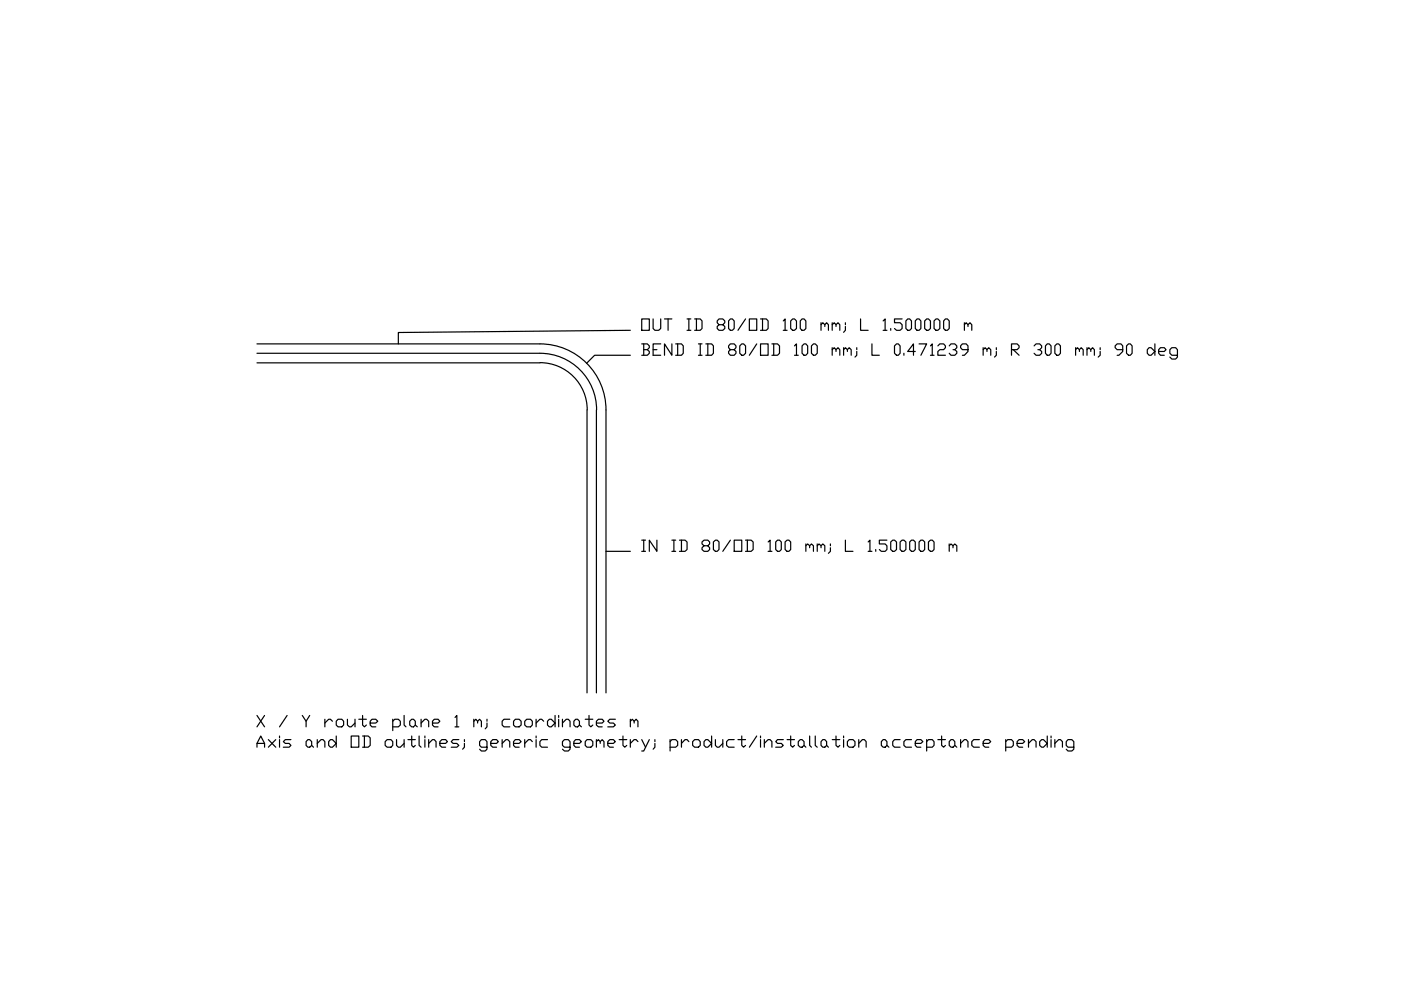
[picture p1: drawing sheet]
<svg xmlns="http://www.w3.org/2000/svg" width="297mm" height="210mm" viewBox="0 0 297 210" stroke-linecap="round" stroke-linejoin="round" font-family="sans-serif">
<!-- layer: BSA_PIPE_AXIS -->
<path d="M54.5 74.9h60a12 12 0 0 1 12 12l-.1 60" fill="none" stroke="#000" stroke-width=".25"/>
<!-- layer: BSA_PIPE_OUTLINE -->
<path d="M54.5 76.9h60a10 10 0 0 1 10 10M54.5 72.9h60a14 14 0 0 1 14 14v60M124.5 86.9v60" fill="none" stroke="#000" stroke-width=".25"/>
<!-- layer: BSA_LEADER -->
<path d="M133.6 75.3h-7.5l-1.7 1.7M133.6 70l-49.1 .5v2.4M128.5 116.9h5.1" fill="none" stroke="#000" stroke-width=".25"/>
<!-- layer: BSA_LABEL -->
<g fill="none" stroke="#000" stroke-width=".25">
<path d="M136.1 72.9h1.1l.5 .4v.4l-.5 .4M136.1 67.6h1.6v2.4h-1.6zM136.5 74.1h.7l.5 .4v.4l-.5 .4h-1.1M136.5 72.9v2.4M138.5 67.6v2.1l.4 .3h.8l.4-.3v-2.1M138.5 74.1h.8M140.1 72.9h-1.6v2.4h1.6M140.9 67.6h1.6M141.6 67.6v2.4M142.5 72.9v2.4l-1.6-2.4v2.4M143.3 72.9h1.2l.4 .4v1.6l-.4 .4h-1.2M143.7 72.9v2.4"/>
<path d="M145.7 67.6h.8M145.7 70h.8M146 67.6v2.4M147.3 67.6h1.2l.3 .4v1.7l-.3 .3h-1.2M147.7 67.6v2.4M148.1 75.3h.7M148.1 72.9h.7M148.5 72.9v2.4M149.6 72.9h1.3l.4 .4v1.6l-.4 .4h-1.3M150.1 72.9v2.4M152.4 68.8l-.3-.4v-.4l.3-.4h.8l.5 .4v.4l-.5 .4h-.8l-.3 .4v.5l.3 .3h.8l.5-.3v-.5l-.5-.4M154.9 74.1l-.4-.4v-.4l.4-.4h.8l.3 .4v.4l-.3 .4h-.8l-.4 .4v.4l.4 .4h.8l.3-.4v-.4l-.3-.4"/>
<path d="M154.9 67.6h.4l.4 .4v1.7l-.4 .3h-.4l-.4-.3v-1.7zM157.3 72.9h.3l.5 .4v1.6l-.5 .4h-.3l-.5-.4v-1.6zM158.1 67.6l-1.6 2.4M158.9 67.6h1.5v2.4h-1.5zM160.4 72.9l-1.5 2.4M161.2 72.9h1.7v2.4h-1.7zM161.2 67.6h1.3l.4 .4v1.7l-.4 .3h-1.3M161.7 67.6v2.4M163.7 72.9h1.1l.5 .4v1.6l-.5 .4h-1.1M164 72.9v2.4M166.1 68l.4-.4v2.4M166.1 70h.8"/>
<path d="M168.1 67.6h.3l.5 .4v1.7l-.5 .3h-.3l-.5-.3v-1.7zM168.4 73.3l.5-.4v2.4M168.4 75.3h.8M170.1 73.3l.4-.4h.4l.3 .4v1.6l-.3 .4h-.4l-.4-.4zM170.1 67.6h.4l.4 .4v1.7l-.4 .3h-.4l-.4-.3v-1.7zM172 73.3l.5-.4h.3l.5 .4v1.6l-.5 .4h-.3l-.5-.4zM174.1 68.8l.4-.4 .4 .4v.4M174.1 68.4v1.6M174.9 68.8l.4-.4 .3 .4v1.2M176.4 74.1l.5-.4 .3 .4v.4M176.4 68.8l.5-.4 .3 .4v.4M176.4 68.4v1.6"/>
<path d="M176.4 73.7v1.6M177.2 74.1l.5-.4 .4 .4v1.2M177.2 68.8l.5-.4 .4 .4v1.2M178.9 74.1l.3-.4 .5 .4v.4M178.9 73.7v1.6M179.2 69.2v.8l-.3 .5M179.2 68.4v.4M179.7 74.1l.3-.4 .5 .4v1.2M181.7 74.5v.8l-.4 .4M181.7 73.7v.4M182.5 67.6v2.4h1.6M184.9 72.9v2.4h1.5"/>
<path d="M187.2 68l.5-.4v2.4M187.2 70h.8M188.8 69.7v.3M189.7 73.3l.4-.4h.4l.3 .4v1.6l-.3 .4h-.4l-.4-.4zM191.3 67.6h-1.6v.8h1.1l.5 .4v.9l-.5 .3h-.7l-.4-.3M191.6 74.9v.4M192.4 67.6h.5l.4 .4v1.7l-.4 .3h-.5l-.3-.3v-1.7zM194.1 74.5h-1.7l1.3-1.6v2.4M194.4 67.6h.5l.3 .4v1.7l-.3 .3h-.5l-.3-.3v-1.7zM194.9 72.9h1.6l-1.3 2.4M196 68l.5-.4h.3l.5 .4v1.7l-.5 .3h-.3l-.5-.3zM197.3 73.3l.4-.4v2.4"/>
<path d="M197.3 75.3h.7M198 68l.5-.4h.3l.5 .4v1.7l-.5 .3h-.3l-.5-.3zM198.8 73.3l.5-.4h.8l.3 .4v.4l-.3 .4h-.8l-.5 .4v.8h1.6M200.4 67.6h.5l.4 .4v1.7l-.4 .3h-.5l-.3-.3v-1.7zM201.3 73.3l.3-.4h.8l.5 .4v.4l-.5 .4h-.3M202.4 74.1l.5 .4v.4l-.5 .4h-.8l-.3-.4M204.5 68.8l.4-.4 .3 .4v.4M204.5 68.4v1.6M205.2 74.1h-1.2l-.3-.4v-.4l.3-.4h.9l.3 .4v1.2l-.7 .8h-.5M205.2 68.8l.5-.4 .3 .4v1.2M208.4 74.1l.5-.4 .4 .4v.4M208.4 73.7v1.6"/>
<path d="M209.3 74.1l.3-.4 .5 .4v1.2M211.2 74.5v.8l-.3 .4M211.2 73.7v.4M214.5 74.1h1.1l.5-.4v-.4l-.5-.4h-1.1v2.4M214.8 74.1l1.3 1.2M219.2 73.3l.5-.4h.7l.5 .4v.4l-.5 .4h-.4M220.4 74.1l.5 .4v.4l-.5 .4h-.7l-.5-.4M222 72.9h.5l.3 .4v1.6l-.3 .4h-.5l-.3-.4v-1.6zM223.6 73.3l.5-.4h.4l.3 .4v1.6l-.3 .4h-.4l-.5-.4zM228 74.1l.4-.4 .5 .4v.4M228 73.7v1.6M228.9 74.1l.3-.4 .5 .4v1.2"/>
<path d="M230.5 74.1l.3-.4 .5 .4v.4M230.5 73.7v1.6M231.3 74.1l.3-.4 .4 .4v1.2M233.3 74.5v.8l-.5 .4M233.3 73.7v.4M238 74.1h-1.1l-.5-.4v-.4l.5-.4h.8l.3 .4v1.2l-.8 .8h-.3M238.8 73.3l.5-.4h.3l.4 .4v1.6l-.4 .4h-.3l-.5-.4zM243.6 73.7h.5l.8 .8-.8 .8h-.5l-.4-.4v-.8zM244.9 72.9v2.4M245.7 74.5h1.1l.4-.4-.4-.4h-.8l-.3 .4v.8l.3 .4h.8M249.6 75.3h-1.1l-.5-.4v-.8l.5-.4h.8l.3 .4v1.6l-.3 .4h-.8l-.5-.4M136.1 114.5h.8"/>
<path d="M136.1 116.9h.8M136.5 114.5v2.4M139.3 114.5v2.4l-1.6-2.4v2.4M142.5 114.5h.8M142.5 116.9h.8M142.9 114.5v2.4M144.1 114.5h1.1l.5 .4v1.6l-.5 .4h-1.1M144.5 114.5v2.4M149.3 115.7l-.5-.4v-.4l.5-.4h.8l.4 .4v.4l-.4 .4h-.8l-.5 .4v.4l.5 .4h.8l.4-.4v-.4l-.4-.4M151.3 114.9l.4-.4h.4l.3 .4v1.6l-.3 .4h-.4l-.4-.4zM154.9 114.5l-1.7 2.4M155.7 114.5h1.6v2.4h-1.6z"/>
<path d="M158.1 114.5h1.2l.4 .4v1.6l-.4 .4h-1.2M158.5 114.5v2.4M162.9 114.9l.4-.4v2.4M162.9 116.9h.8M164.5 114.9l.3-.4h.5l.4 .4v1.6l-.4 .4h-.5l-.3-.4zM166.5 114.9l.4-.4h.4l.3 .4v1.6l-.3 .4h-.4l-.4-.4zM170.9 115.7l.3-.4 .5 .4v.4M170.9 115.3v1.6M171.7 115.7l.3-.4 .5 .4v1.2M173.3 115.7l.4-.4 .4 .4v.4M173.3 115.3v1.6M174.1 115.7l.4-.4 .4 .4v1.2"/>
<path d="M176.1 116.1v.8l-.5 .4M176.1 115.3v.4M179.2 114.5v2.4h1.6M184.1 114.9l.3-.4v2.4M184.1 116.9h.8M185.7 116.5v.4M188 114.5h-1.6v.8h1.3l.3 .4v.8l-.3 .4h-.8l-.5-.4M188.8 114.9l.5-.4h.4l.4 .4v1.6l-.4 .4h-.4l-.5-.4zM190.8 114.9l.5-.4h.3l.5 .4v1.6l-.5 .4h-.3l-.5-.4zM192.9 114.9l.4-.4h.4l.4 .4v1.6l-.4 .4h-.4l-.4-.4zM194.9 114.9l.3-.4h.5l.3 .4v1.6l-.3 .4h-.5l-.3-.4zM196.8 114.9l.5-.4h.4l.3 .4v1.6l-.3 .4h-.4l-.5-.4z"/>
<path d="M201.3 115.7l.3-.4 .5 .4v.4M201.3 115.3v1.6M202.1 115.7l.3-.4 .5 .4v1.2M54.5 158.4v-.8l.8-1.5 .8 1.5v.8M54.5 151.7l1.6 2.4M54.5 157.6h1.6M56.1 151.7l-1.6 2.4M56.9 156.8l1.6 1.6M58.5 156.8l-1.6 1.6M59.3 156.1v.3M59.3 156.8v1.6M60.9 151.7l-1.6 2.4"/>
<path d="M61.7 156.8h-1.2l-.4 .4 .4 .4h.8l.4 .4-.4 .4h-1.2M64.1 151.7l.8 1.2v1.2M65.3 156.8h.4l.4 .4v.8l-.4 .4h-.4l-.4-.4v-.8zM65.7 151.7l-.8 1.2M66.1 158l.4 .4M67.3 157.6l.8-.8h.4l.4 .4v1.2M67.3 156.8v1.6M68.9 152.5v1.6M70.1 156.8h.4l.8 .8-.8 .8h-.4l-.4-.4v-.8zM70.5 152.9l-.4-.4h-.4l-.8 .8M71.3 156.1v2.3M71.7 152.5h.8l.4 .4v.8l-.4 .4h-.8l-.4-.4v-.8z"/>
<path d="M73.7 152.5v1.2l.4 .4h.4l.8-.8M74.5 156.1h1.6v2.3h-1.6zM75.3 152.5v1.6M76.1 152.5h1.6M76.9 151.7v2l.4 .4 .4-.4M76.9 156.1h1.2l.4 .3v1.6l-.4 .4h-1.2M77.3 156.1v2.3M78.5 153.3h1.2l.4-.4-.4-.4h-.8l-.4 .4v.8l.4 .4h.8M81.7 157.2l.4-.4h.8l.4 .4v.8l-.4 .4h-.8l-.4-.4zM83.3 152.9l.4-.4h.8l.4 .4v.8l-.4 .4h-1.2M83.3 152.5v2.4M84.1 156.8v1.2l.4 .4h.4l.8-.8"/>
<path d="M85.7 151.7v2l.4 .4M85.7 156.8v1.6M86.5 156.8h1.6M86.9 152.9l.4-.4h.4l.4 .4v.8l-.4 .4h-.4l-.4-.4zM87.3 156.1v1.9l.4 .4 .4-.4M88.1 153.7l.4 .4M88.9 156.1v1.9l.4 .4M89.3 153.3l.8-.8h.4l.4 .4v1.2M89.3 152.5v1.6M90.1 156.1v.3M90.1 156.8v1.6M90.9 157.6l.8-.8h.4l.4 .4v1.2"/>
<path d="M90.9 156.8v1.6M91.7 153.3h1.2l.4-.4-.4-.4h-.8l-.4 .4v.8l.4 .4h.8M93.3 157.6h1.2l.4-.4-.4-.4h-.8l-.4 .4v.8l.4 .4h.8M96.5 152.1l.4-.4v2.4M96.5 154.1h.8M97.3 156.8h-1.2l-.4 .4 .4 .4h.8l.4 .4-.4 .4h-1.2M98.5 157.6v.8l-.4 .4M98.5 156.8v.4M100.5 152.9l.4-.4 .4 .4v.4M100.5 152.5v1.6M101.3 152.9l.4-.4 .4 .4v1.2M103.3 153.3v.8l-.4 .4"/>
<path d="M103.3 158.4h-1.2l-.4-.4v-.8l.4-.4h.8l.4 .4v1.6l-.4 .4h-.8l-.4-.4M103.3 152.5v.4M104.1 157.6h1.2l.4-.4-.4-.4h-.8l-.4 .4v.8l.4 .4h.8M106.5 157.6l.8-.8h.4l.4 .4v1.2M106.5 156.8v1.6M108.1 152.5h-1.3l-.3 .4v.8l.3 .4h1.3M108.9 157.6h1.2l.4-.4-.4-.4h-.8l-.4 .4v.8l.4 .4h.8M109.3 152.5h.8l.4 .4v.8l-.4 .4h-.8l-.4-.4v-.8zM111.3 152.9l.4-.4h.8l.4 .4v.8l-.4 .4h-.8l-.4-.4zM111.3 156.8v1.6M112.9 157.2l-.4-.4h-.4l-.8 .8M113.7 152.5v1.6"/>
<path d="M113.7 156.1v.3M113.7 156.8v1.6M115.3 152.9l-.4-.4h-.4l-.8 .8M116.1 156.8h-1.2l-.4 .4v.8l.4 .4h1.2M116.5 152.5h.4l.8 .8-.8 .8h-.4l-.4-.4v-.8zM117.7 151.7v2.4M118.4 151.7v.4M118.4 152.5v1.6M119.3 153.3l.8-.8h.4l.4 .4v1.2M119.3 152.5v1.6M120.9 158.4h-1.2l-.4-.4v-.8l.4-.4h.8l.4 .4v1.6l-.4 .4h-.8l-.4-.4M121.7 157.6h1.2l.4-.4-.4-.4h-.9l-.3 .4v.8l.3 .4h.9"/>
<path d="M122 152.5h.5l.4 .4v.8l-.4 .4h-.5l-.3-.4v-.8zM122.9 153.7l.4 .4M124.1 152.5h1.6M124.5 156.8h.8l.4 .4v.8l-.4 .4h-.8l-.4-.4v-.8zM124.9 151.7v2l.4 .4 .4-.4M126.4 153.3h1.3l.4-.4-.4-.4h-.8l-.5 .4v.8l.5 .4h.8M126.4 157.2l.5-.4 .4 .4v.4M126.4 156.8v1.6M127.3 157.2l.4-.4 .4 .4v1.2M128.9 157.6h1.1l.5-.4-.5-.4h-.7l-.4 .4v.8l.4 .4h.7M130.5 152.5h-1.2l-.4 .4 .4 .4h.7l.5 .4-.5 .4h-1.1M131.3 156.8h1.6"/>
<path d="M132.1 156.1v1.9l.4 .4 .4-.4M133.6 152.9l.5-.4 .4 .4v.4M133.6 152.5v1.6M133.6 156.8v1.6M134.5 152.9l.4-.4 .4 .4v1.2M135.3 157.2l-.4-.4h-.4l-.9 .8M136.1 156.8l.8 1.6M137.7 156.8l-1.2 2.4h-.4M138.9 157.6v.8l-.4 .4M138.9 156.8v.4M142.1 157.2l.4-.4h.8l.4 .4v.8l-.4 .4h-1.2M142.1 156.8v2.4"/>
<path d="M144.5 156.8v1.6M146 157.2l-.3-.4h-.5l-.7 .8M146.9 157.2l.4-.4h.8l.4 .4v.8l-.4 .4h-.8l-.4-.4zM149.6 156.8h.5l.8 .8-.8 .8h-.5l-.3-.4v-.8zM150.9 156.1v2.3M151.7 156.8v1.2l.4 .4h.3l.8-.8M153.2 156.8v1.6M155.7 156.8h-1.2l-.4 .4v.8l.4 .4h1.2M156.5 156.8h1.6M157.3 156.1v1.9l.3 .4 .5-.4M160.4 156.1l-1.5 2.3M161.2 156.1v.3"/>
<path d="M161.2 156.8v1.6M162.1 157.6l.8-.8h.4l.4 .4v1.2M162.1 156.8v1.6M166.1 156.8h-1.3l-.3 .4 .3 .4h.9l.4 .4-.4 .4h-1.2M166.9 156.8h1.5M167.6 156.1v1.9l.5 .4 .3-.4M169.2 157.2l.5-.4h.4l.4 .4v.8l-.4 .4h-.4l-.5-.4zM170.5 158l.4 .4M171.7 156.1v1.9l.3 .4M172.8 156.1v1.9l.5 .4M174.5 156.8h.4l.4 .4v.8l-.4 .4h-.4l-.4-.4v-.8zM175.3 158l.3 .4"/>
<path d="M176.4 156.8h1.7M177.2 156.1v1.9l.5 .4 .4-.4M178.9 156.1v.3M178.9 156.8v1.6M180 156.8h.8l.5 .4v.8l-.5 .4h-.8l-.3-.4v-.8zM182.1 157.6l.7-.8h.5l.3 .4v1.2M182.1 156.8v1.6M187.2 156.8h.5l.3 .4v.8l-.3 .4h-.5l-.3-.4v-.8zM188 158l.5 .4M190.8 156.8h-1.1l-.4 .4v.8l.4 .4h1.1M193.3 156.8h-1.2l-.5 .4v.8l.5 .4h1.2M194.1 157.6h1.1l.5-.4-.5-.4h-.8l-.3 .4v.8l.3 .4h.8"/>
<path d="M196.5 157.2l.3-.4h.9l.3 .4v.8l-.3 .4h-1.2M196.5 156.8v2.4M198.8 156.8h1.6M199.6 156.1v1.9l.5 .4 .3-.4M201.6 156.8h.5l.3 .4v.8l-.3 .4h-.5l-.3-.4v-.8zM202.4 158l.5 .4M203.7 157.6l.8-.8h.4l.3 .4v1.2M203.7 156.8v1.6M207.6 156.8h-1.1l-.5 .4v.8l.5 .4h1.1M208.4 157.6h1.2l.5-.4-.5-.4h-.7l-.5 .4v.8l.5 .4h.7M213.2 157.2l.5-.4h.8l.3 .4v.8l-.3 .4h-1.3M213.2 156.8v2.4"/>
<path d="M215.6 157.6h1.2l.5-.4-.5-.4h-.7l-.5 .4v.8l.5 .4h.7M218.1 157.6l.8-.8h.3l.5 .4v1.2M218.1 156.8v1.6M220.4 157.2l.5-.4h.3l.8 .8-.8 .8h-.3l-.5-.4zM222 156.1v2.3M222.8 156.1v.3M222.8 156.8v1.6M223.6 157.6l.9-.8h.3l.5 .4v1.2M223.6 156.8v1.6M227.7 158.4h-1.3l-.3-.4v-.8l.3-.4h.8l.5 .4v1.6l-.5 .4h-.8l-.3-.4"/>
</g>
</svg>
